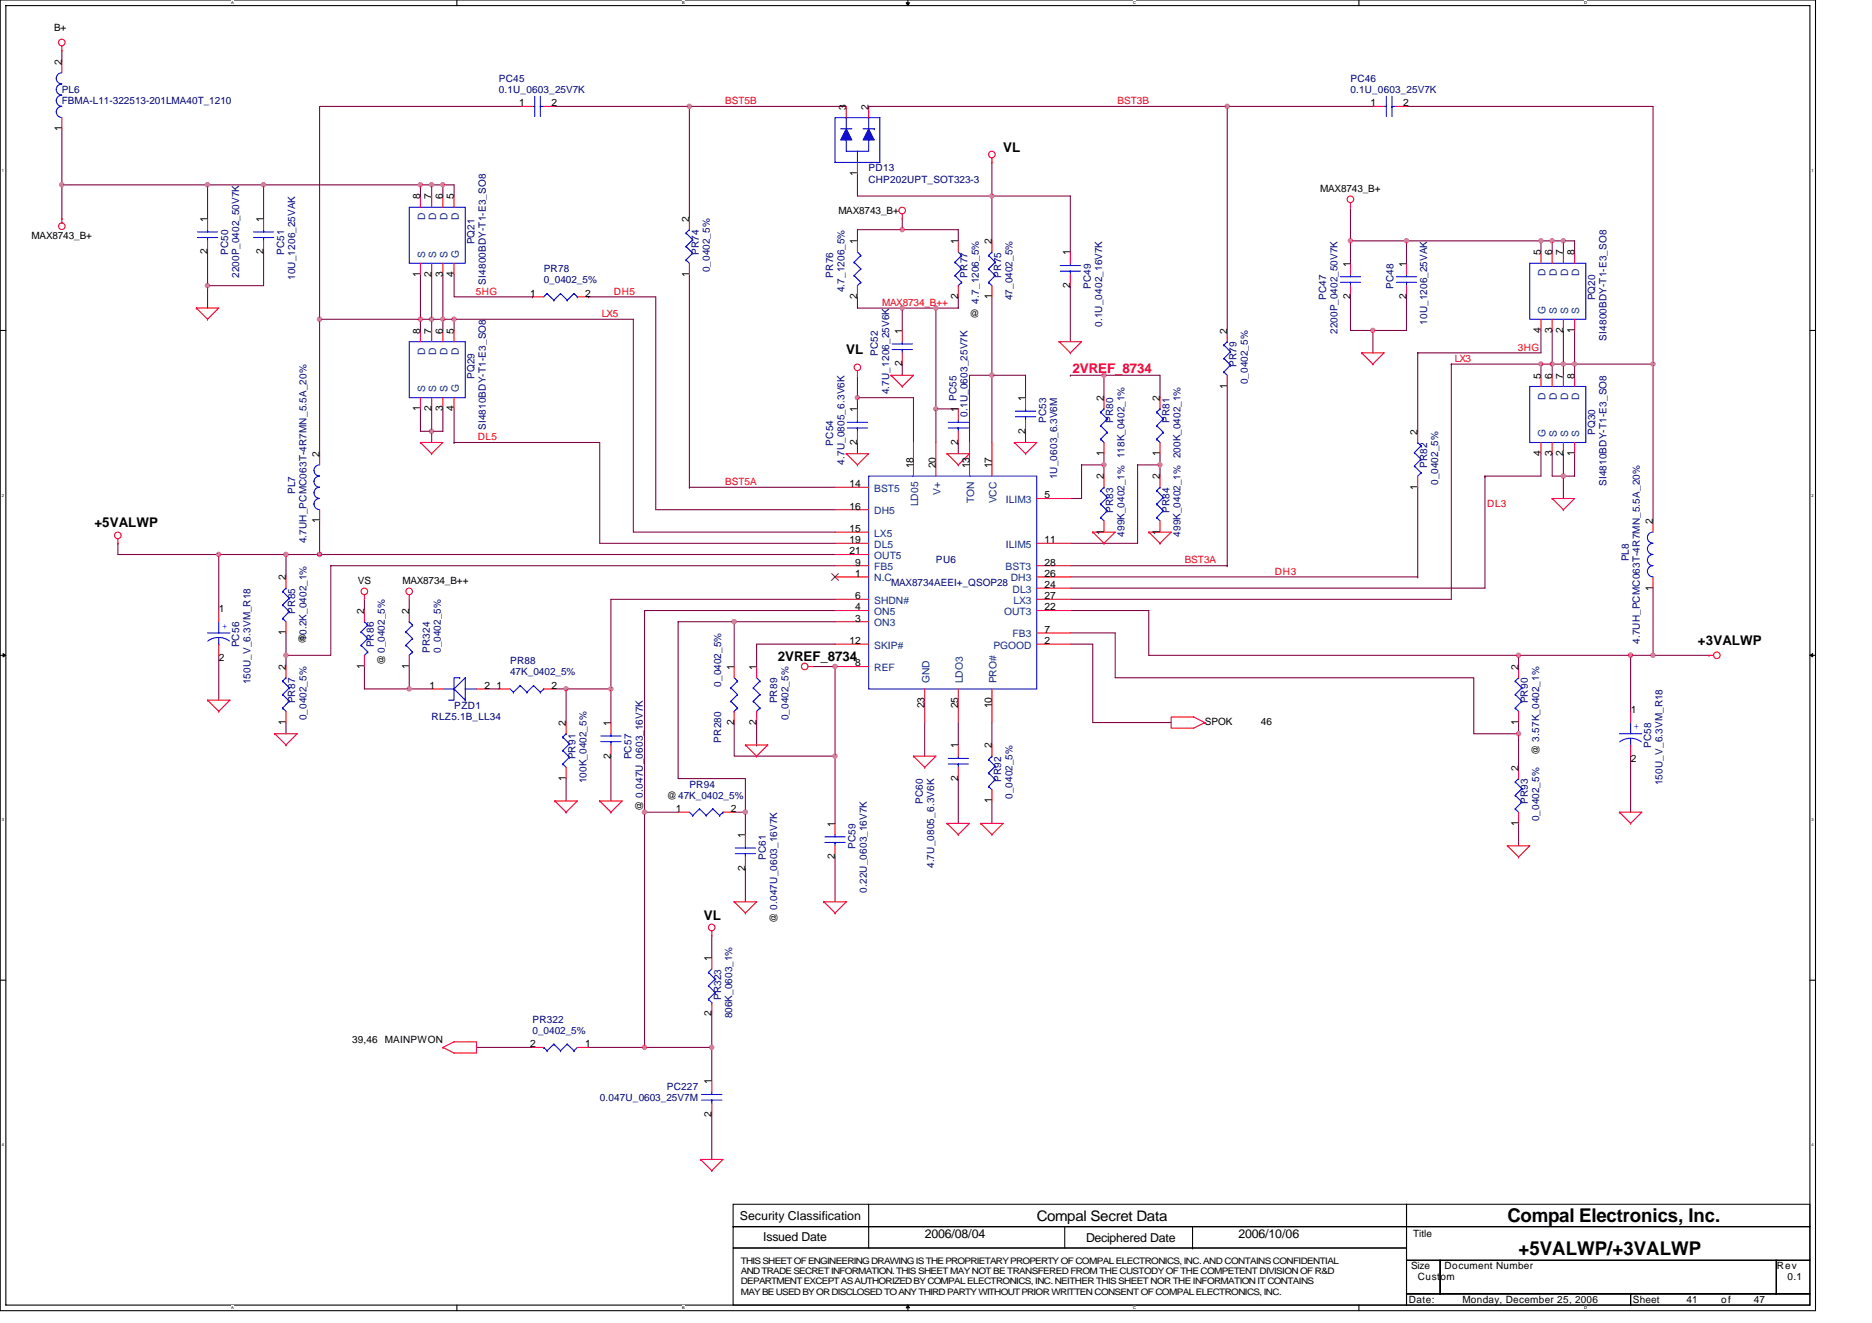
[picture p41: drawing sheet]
<svg xmlns="http://www.w3.org/2000/svg" width="297mm" height="210mm" viewBox="0 0 297 210" stroke-linecap="round" stroke-linejoin="round" font-family="sans-serif">
<defs><g id="words">
<g font-size="3">
<text x="239.2" y="193.9">Compal Electronics, Inc.</text>
<text x="241" y="199.3">+5VALWP/+3VALWP</text>
</g>
<text font-size="2.3" x="164.5" y="193.7">Compal Secret Data</text>
<g font-size="2.1">
<text x="159.2" y="24.2">VL</text>
<text x="134.3" y="56.2">VL</text>
<text x="15" y="83.6">+5VALWP</text>
<text x="123.4" y="104.9">2VREF_8734</text>
<text x="269.4" y="102.4">+3VALWP</text>
<text x="111.7" y="146">VL</text>
</g>
<text font-size="2.1" fill="#f00" x="170.2" y="59.2">2VREF_8734</text>
<g font-size="1.9">
<text x="117.4" y="193.6">Security Classification</text>
<text x="121.1" y="197">Issued Date</text>
<text x="146.7" y="196.4">2006/08/04</text>
<text x="172.3" y="197.2">Deciphered Date</text>
<text x="196.5" y="196.4">2006/10/06</text>
</g>
<g font-size="1.6">
<text x="8.6" y="5">B+</text>
<text x="9.8" y="10.3" transform="rotate(-90 9.8 10.3)">2</text>
<text x="82.4" y="16.9">1</text>
<text x="87.5" y="16.9">2</text>
<text x="134.3" y="17.4" transform="rotate(-90 134.3 17.4)">3</text>
<text x="137.8" y="17.4" transform="rotate(-90 137.8 17.4)">2</text>
<text x="217.5" y="16.9">1</text>
<text x="222.6" y="16.9">2</text>
<text x="9.8" y="20.8" transform="rotate(-90 9.8 20.8)">1</text>
<text x="136" y="27.9" transform="rotate(-90 136 27.9)">1</text>
<text x="32.9" y="35.2" transform="rotate(-90 32.9 35.2)">1</text>
<text x="41.8" y="35.2" transform="rotate(-90 41.8 35.2)">1</text>
<text x="66.7" y="31.6" transform="rotate(-90 66.7 31.6)">8</text>
<text x="68.5" y="31.6" transform="rotate(-90 68.5 31.6)">7</text>
<text x="70.2" y="31.6" transform="rotate(-90 70.2 31.6)">6</text>
<text x="72" y="31.6" transform="rotate(-90 72 31.6)">5</text>
<text x="109.4" y="35.2" transform="rotate(-90 109.4 35.2)">2</text>
<text x="133" y="34">MAX8743_B+</text>
<text x="209.5" y="30.4">MAX8743_B+</text>
<text x="5" y="37.9">MAX8743_B+</text>
<text x="32.9" y="40.4" transform="rotate(-90 32.9 40.4)">2</text>
<text x="41.8" y="40.4" transform="rotate(-90 41.8 40.4)">2</text>
<text x="136" y="38.8" transform="rotate(-90 136 38.8)">1</text>
<text x="152" y="38.8" transform="rotate(-90 152 38.8)">1</text>
<text x="157.4" y="38.8" transform="rotate(-90 157.4 38.8)">2</text>
<text x="169.8" y="40.5" transform="rotate(-90 169.8 40.5)">1</text>
<text x="244.5" y="40.5" transform="rotate(-90 244.5 40.5)">5</text>
<text x="246.3" y="40.5" transform="rotate(-90 246.3 40.5)">6</text>
<text x="248" y="40.5" transform="rotate(-90 248 40.5)">7</text>
<text x="249.8" y="40.5" transform="rotate(-90 249.8 40.5)">8</text>
<text x="66.7" y="43.9" transform="rotate(-90 66.7 43.9)">1</text>
<text x="68.5" y="43.9" transform="rotate(-90 68.5 43.9)">2</text>
<text x="70.2" y="43.9" transform="rotate(-90 70.2 43.9)">3</text>
<text x="72" y="43.9" transform="rotate(-90 72 43.9)">4</text>
<text x="84.1" y="47.1">1</text>
<text x="92.9" y="47.1">2</text>
<text x="109.4" y="43.9" transform="rotate(-90 109.4 43.9)">1</text>
<text x="136" y="47.5" transform="rotate(-90 136 47.5)">2</text>
<text x="152" y="47.5" transform="rotate(-90 152 47.5)">2</text>
<text x="157.4" y="47.5" transform="rotate(-90 157.4 47.5)">1</text>
<text x="169.8" y="45.7" transform="rotate(-90 169.8 45.7)">2</text>
<text x="214.3" y="47.5" transform="rotate(-90 214.3 47.5)">2</text>
<text x="214.3" y="42.3" transform="rotate(-90 214.3 42.3)">1</text>
<text x="223.2" y="47.5" transform="rotate(-90 223.2 47.5)">2</text>
<text x="223.2" y="42.3" transform="rotate(-90 223.2 42.3)">1</text>
<text x="66.7" y="53" transform="rotate(-90 66.7 53)">8</text>
<text x="68.5" y="53" transform="rotate(-90 68.5 53)">7</text>
<text x="70.2" y="53" transform="rotate(-90 70.2 53)">6</text>
<text x="72" y="53" transform="rotate(-90 72 53)">5</text>
<text x="143.1" y="53" transform="rotate(-90 143.1 53)">1</text>
<text x="153.8" y="50.3">@</text>
<text x="194.7" y="53" transform="rotate(-90 194.7 53)">2</text>
<text x="244.5" y="52.8" transform="rotate(-90 244.5 52.8)">4</text>
<text x="246.3" y="52.8" transform="rotate(-90 246.3 52.8)">3</text>
<text x="248" y="52.8" transform="rotate(-90 248 52.8)">2</text>
<text x="249.8" y="52.8" transform="rotate(-90 249.8 52.8)">1</text>
<text x="143.1" y="58.2" transform="rotate(-90 143.1 58.2)">2</text>
<text x="66.7" y="65.3" transform="rotate(-90 66.7 65.3)">1</text>
<text x="68.5" y="65.3" transform="rotate(-90 68.5 65.3)">2</text>
<text x="70.2" y="65.3" transform="rotate(-90 70.2 65.3)">3</text>
<text x="72" y="65.3" transform="rotate(-90 72 65.3)">4</text>
<text x="136" y="65.4" transform="rotate(-90 136 65.4)">1</text>
<text x="152" y="65.4" transform="rotate(-90 152 65.4)">1</text>
<text x="162.7" y="63.6" transform="rotate(-90 162.7 63.6)">1</text>
<text x="175.2" y="63.6" transform="rotate(-90 175.2 63.6)">2</text>
<text x="184" y="63.6" transform="rotate(-90 184 63.6)">2</text>
<text x="194.7" y="61.7" transform="rotate(-90 194.7 61.7)">1</text>
<text x="244.5" y="60.1" transform="rotate(-90 244.5 60.1)">5</text>
<text x="246.3" y="60.1" transform="rotate(-90 246.3 60.1)">6</text>
<text x="248" y="60.1" transform="rotate(-90 248 60.1)">7</text>
<text x="249.8" y="60.1" transform="rotate(-90 249.8 60.1)">8</text>
<text x="136" y="70.6" transform="rotate(-90 136 70.6)">2</text>
<text x="152" y="70.6" transform="rotate(-90 152 70.6)">2</text>
<text x="162.7" y="68.8" transform="rotate(-90 162.7 68.8)">2</text>
<text x="224.9" y="69" transform="rotate(-90 224.9 69)">2</text>
<text x="50.7" y="72.5" transform="rotate(-90 50.7 72.5)">2</text>
<text x="134.8" y="77.3">14</text>
<text x="144.9" y="74.3" transform="rotate(-90 144.9 74.3)">18</text>
<text x="148.5" y="74.3" transform="rotate(-90 148.5 74.3)">20</text>
<text x="153.8" y="74.3" transform="rotate(-90 153.8 74.3)">13</text>
<text x="157.4" y="74.3" transform="rotate(-90 157.4 74.3)">17</text>
<text x="175.2" y="76.1" transform="rotate(-90 175.2 76.1)">2</text>
<text x="175.2" y="72.4" transform="rotate(-90 175.2 72.4)">1</text>
<text x="184" y="76.1" transform="rotate(-90 184 76.1)">2</text>
<text x="184" y="72.4" transform="rotate(-90 184 72.4)">1</text>
<text x="224.9" y="77.7" transform="rotate(-90 224.9 77.7)">1</text>
<text x="244.5" y="72.4" transform="rotate(-90 244.5 72.4)">4</text>
<text x="246.3" y="72.4" transform="rotate(-90 246.3 72.4)">3</text>
<text x="248" y="72.4" transform="rotate(-90 248 72.4)">2</text>
<text x="249.8" y="72.4" transform="rotate(-90 249.8 72.4)">1</text>
<text x="50.7" y="83.1" transform="rotate(-90 50.7 83.1)">1</text>
<text x="134.8" y="80.9">16</text>
<text x="165.8" y="79.1">5</text>
<text x="262.3" y="83.2" transform="rotate(-90 262.3 83.2)">2</text>
<text x="134.8" y="84.4">15</text>
<text x="134.8" y="86.2">19</text>
<text x="134.8" y="88">21</text>
<text x="135.7" y="89.8">9</text>
<text x="165.8" y="86.2">11</text>
<text x="165.8" y="89.8">28</text>
<text x="175.2" y="84.8" transform="rotate(-90 175.2 84.8)">1</text>
<text x="184" y="84.8" transform="rotate(-90 184 84.8)">1</text>
<text x="45.4" y="92.1" transform="rotate(-90 45.4 92.1)">2</text>
<text x="56.8" y="92.6">VS</text>
<text x="63.9" y="92.6">MAX8734_B++</text>
<text x="135.7" y="95.1">6</text>
<text x="135.7" y="91.5">1</text>
<text x="165.8" y="91.5">26</text>
<text x="165.8" y="95.1">27</text>
<text x="165.8" y="93.3">24</text>
<text x="262.3" y="93.7" transform="rotate(-90 262.3 93.7)">1</text>
<text x="34.7" y="97.1">1</text>
<text x="45.4" y="100.8" transform="rotate(-90 45.4 100.8)">1</text>
<text x="47.2" y="101.9">@</text>
<text x="57.8" y="97.4" transform="rotate(-90 57.8 97.4)">2</text>
<text x="64.9" y="97.4" transform="rotate(-90 64.9 97.4)">2</text>
<text x="135.7" y="96.9">4</text>
<text x="135.7" y="98.7">3</text>
<text x="165.8" y="96.9">22</text>
<text x="165.8" y="100.4">7</text>
<text x="34.7" y="104.9">2</text>
<text x="45.4" y="106.3" transform="rotate(-90 45.4 106.3)">2</text>
<text x="57.8" y="106.2" transform="rotate(-90 57.8 106.2)">1</text>
<text x="61.1" y="105.6" transform="rotate(-90 61.1 105.6)">@ 0_0402_5%</text>
<text x="64.9" y="106.2" transform="rotate(-90 64.9 106.2)">1</text>
<text x="116.5" y="106.3" transform="rotate(-90 116.5 106.3)">1</text>
<text x="120" y="106.3" transform="rotate(-90 120 106.3)">1</text>
<text x="134.8" y="102.2">12</text>
<text x="135.7" y="105.8">8</text>
<text x="165.8" y="102.2">2</text>
<text x="240.9" y="106.3" transform="rotate(-90 240.9 106.3)">2</text>
<text x="68.1" y="109.3">1</text>
<text x="76.9" y="109.3">2</text>
<text x="78.8" y="109.3">1</text>
<text x="87.5" y="109.3">2</text>
<text x="146.7" y="112.4" transform="rotate(-90 146.7 112.4)">23</text>
<text x="152" y="112.4" transform="rotate(-90 152 112.4)">25</text>
<text x="157.4" y="112.4" transform="rotate(-90 157.4 112.4)">10</text>
<text x="258.8" y="113.1">1</text>
<text x="45.4" y="115.1" transform="rotate(-90 45.4 115.1)">1</text>
<text x="89.8" y="115.2" transform="rotate(-90 89.8 115.2)">2</text>
<text x="96.9" y="115.2" transform="rotate(-90 96.9 115.2)">1</text>
<text x="116.5" y="115.1" transform="rotate(-90 116.5 115.1)">2</text>
<text x="120" y="115.1" transform="rotate(-90 120 115.1)">2</text>
<text x="152" y="118.8" transform="rotate(-90 152 118.8)">1</text>
<text x="157.4" y="118.8" transform="rotate(-90 157.4 118.8)">2</text>
<text x="191.2" y="115">SPOK</text>
<text x="200.1" y="115">46</text>
<text x="240.9" y="115.1" transform="rotate(-90 240.9 115.1)">1</text>
<text x="244.2" y="119.8" transform="rotate(-90 244.2 119.8)">@ 3.57K_0402_1%</text>
<text x="89.8" y="124" transform="rotate(-90 89.8 124)">1</text>
<text x="96.9" y="120.4" transform="rotate(-90 96.9 120.4)">2</text>
<text x="152" y="124" transform="rotate(-90 152 124)">2</text>
<text x="240.9" y="122.3" transform="rotate(-90 240.9 122.3)">2</text>
<text x="258.8" y="120.9">2</text>
<text x="102" y="128.7" transform="rotate(-90 102 128.7)">@ 0.047U_0603_16V7K</text>
<text x="105.8" y="126.8">@47K_0402_5%</text>
<text x="107.2" y="128.9">1</text>
<text x="116" y="128.9">2</text>
<text x="132.5" y="131.2" transform="rotate(-90 132.5 131.2)">1</text>
<text x="157.4" y="127.5" transform="rotate(-90 157.4 127.5)">1</text>
<text x="240.9" y="131.1" transform="rotate(-90 240.9 131.1)">1</text>
<text x="118.3" y="133" transform="rotate(-90 118.3 133)">1</text>
<text x="132.5" y="136.4" transform="rotate(-90 132.5 136.4)">2</text>
<text x="118.3" y="138.2" transform="rotate(-90 118.3 138.2)">2</text>
<text x="123.3" y="146.5" transform="rotate(-90 123.3 146.5)">@ 0.047U_0603_16V7K</text>
<text x="112.9" y="152.5" transform="rotate(-90 112.9 152.5)">1</text>
<text x="112.9" y="161.3" transform="rotate(-90 112.9 161.3)">2</text>
<text x="55.9" y="165.5">39,46 MAINPWON</text>
<text x="84.1" y="166.2">2</text>
<text x="92.9" y="166.2">1</text>
<text x="112.9" y="172.1" transform="rotate(-90 112.9 172.1)">1</text>
<text x="112.9" y="177.3" transform="rotate(-90 112.9 177.3)">2</text>
<text x="224.2" y="196.3">Title</text>
<text x="223.9" y="201.4">Size</text>
<text x="225" y="203.2">Custom</text>
<text x="229.2" y="201.4">Document Number</text>
<text x="281.9" y="201.4">Rev</text>
<text x="283.7" y="203.2">0.1</text>
<text x="223.5" y="206.8">Date:</text>
<text x="232.1" y="206.8">Monday, December 25, 2006</text>
<text x="259.1" y="206.8">Sheet</text>
<text x="267.6" y="206.8">41</text>
<text x="273.1" y="206.8">of</text>
<text x="278.3" y="206.8">47</text>
</g>
<g font-size="1.6" fill="#000080">
<text x="9.8" y="14.8">PL6</text>
<text x="9.8" y="16.5">FBMA-L11-322513-201LMA40T_1210</text>
<text x="79.2" y="13">PC45</text>
<text x="79.2" y="14.8">0.1U_0603_25V7K</text>
<text x="214.3" y="13">PC46</text>
<text x="214.3" y="14.8">0.1U_0603_25V7K</text>
<text x="137.8" y="27.2">PD13</text>
<text x="137.8" y="29">CHP202UPT_SOT323-3</text>
<text x="36.2" y="40.5" transform="rotate(-90 36.2 40.5)">PC50</text>
<text x="45.1" y="40.5" transform="rotate(-90 45.1 40.5)">PC51</text>
<text x="75.3" y="38.8" transform="rotate(-90 75.3 38.8)">PQ21</text>
<text x="110.9" y="40.5" transform="rotate(-90 110.9 40.5)">PR74</text>
<text x="38" y="44.1" transform="rotate(-90 38 44.1)">2200P_0402_50V7K</text>
<text x="46.9" y="44.4" transform="rotate(-90 46.9 44.4)">10U_1206_25VAK</text>
<text x="77.1" y="45.2" transform="rotate(-90 77.1 45.2)">SI4800BDY-T1-E3_SO8</text>
<text x="86.3" y="43.2">PR78</text>
<text x="86.3" y="45">0_0402_5%</text>
<text x="112.6" y="43.2" transform="rotate(-90 112.6 43.2)">0_0402_5%</text>
<text x="132.2" y="44.1" transform="rotate(-90 132.2 44.1)">PR76</text>
<text x="134" y="46.4" transform="rotate(-90 134 46.4)">4.7_1206_5%</text>
<text x="153.5" y="44.1" transform="rotate(-90 153.5 44.1)">PR77</text>
<text x="158.9" y="44.1" transform="rotate(-90 158.9 44.1)">PR75</text>
<text x="160.7" y="47.6" transform="rotate(-90 160.7 47.6)">47_0402_5%</text>
<text x="173.1" y="45.9" transform="rotate(-90 173.1 45.9)">PC49</text>
<text x="210.4" y="47.6" transform="rotate(-90 210.4 47.6)">PC47</text>
<text x="221.1" y="45.9" transform="rotate(-90 221.1 45.9)">PC48</text>
<text x="253.1" y="47.6" transform="rotate(-90 253.1 47.6)">PQ20</text>
<text x="155.3" y="48.2" transform="rotate(-90 155.3 48.2)">4.7_1206_5%</text>
<text x="174.9" y="51.9" transform="rotate(-90 174.9 51.9)">0.1U_0402_16V7K</text>
<text x="212.2" y="53" transform="rotate(-90 212.2 53)">2200P_0402_50V7K</text>
<text x="226.4" y="51.6" transform="rotate(-90 226.4 51.6)">10U_1206_25VAK</text>
<text x="139.3" y="56.5" transform="rotate(-90 139.3 56.5)">PC52</text>
<text x="196.2" y="58.3" transform="rotate(-90 196.2 58.3)">PR79</text>
<text x="254.9" y="54.1" transform="rotate(-90 254.9 54.1)">SI4800BDY-T1-E3_SO8</text>
<text x="75.3" y="60.1" transform="rotate(-90 75.3 60.1)">PQ29</text>
<text x="141.1" y="62.6" transform="rotate(-90 141.1 62.6)">4.7U_1206_25V6K</text>
<text x="151.8" y="63.6" transform="rotate(-90 151.8 63.6)">PC55</text>
<text x="198" y="61" transform="rotate(-90 198 61)">0_0402_5%</text>
<text x="77.1" y="68.3" transform="rotate(-90 77.1 68.3)">SI4810BDY-T1-E3_SO8</text>
<text x="132.2" y="70.8" transform="rotate(-90 132.2 70.8)">PC54</text>
<text x="153.5" y="66.1" transform="rotate(-90 153.5 66.1)">0.1U_0603_25V7K</text>
<text x="166" y="67.2" transform="rotate(-90 166 67.2)">PC53</text>
<text x="176.7" y="67.2" transform="rotate(-90 176.7 67.2)">PR80</text>
<text x="185.5" y="67.2" transform="rotate(-90 185.5 67.2)">PR81</text>
<text x="253.1" y="69" transform="rotate(-90 253.1 69)">PQ30</text>
<text x="134" y="73.8" transform="rotate(-90 134 73.8)">4.7U_0805_6.3V6K</text>
<text x="167.8" y="76.1" transform="rotate(-90 167.8 76.1)">1U_0603_6.3V6M</text>
<text x="226.4" y="74.3" transform="rotate(-90 226.4 74.3)">PR82</text>
<text x="228.2" y="77" transform="rotate(-90 228.2 77)">0_0402_5%</text>
<text x="254.9" y="77.2" transform="rotate(-90 254.9 77.2)">SI4810BDY-T1-E3_SO8</text>
<text x="46.9" y="78.4" transform="rotate(-90 46.9 78.4)">PL7</text>
<text x="176.7" y="81.4" transform="rotate(-90 176.7 81.4)">PR83</text>
<text x="185.5" y="81.4" transform="rotate(-90 185.5 81.4)">PR84</text>
<text x="48.6" y="86.2" transform="rotate(-90 48.6 86.2)">4.7UH_PCMC063T-4R7MN_5.5A_20%</text>
<text x="148.5" y="89.4">PU6</text>
<text x="178.4" y="85.2" transform="rotate(-90 178.4 85.2)">499K_0402_1% 118K_0402_1%</text>
<text x="187.3" y="85.2" transform="rotate(-90 187.3 85.2)">499K_0402_1% 200K_0402_1%</text>
<text x="258.4" y="89.1" transform="rotate(-90 258.4 89.1)">PL8</text>
<text x="141.4" y="93">MAX8734AEEI+_QSOP28</text>
<text x="46.9" y="97.4" transform="rotate(-90 46.9 97.4)">PR85</text>
<text x="48.6" y="101.7" transform="rotate(-90 48.6 101.7)">10.2K_0402_1%</text>
<text x="38" y="102.8" transform="rotate(-90 38 102.8)">PC56</text>
<text x="59.3" y="102.8" transform="rotate(-90 59.3 102.8)">PR86</text>
<text x="68.2" y="103.7" transform="rotate(-90 68.2 103.7)">PR324</text>
<text x="70" y="103.7" transform="rotate(-90 70 103.7)">0_0402_5%</text>
<text x="80.9" y="105.4">PR88</text>
<text x="80.9" y="107.2">47K_0402_5%</text>
<text x="260.2" y="102.2" transform="rotate(-90 260.2 102.2)">4.7UH_PCMC063T-4R7MN_5.5A_20%</text>
<text x="39.7" y="108.6" transform="rotate(-90 39.7 108.6)">150U_V_6.3VM_R18</text>
<text x="46.9" y="111.7" transform="rotate(-90 46.9 111.7)">PR87</text>
<text x="72" y="112.5">PZD1</text>
<text x="114.4" y="109" transform="rotate(-90 114.4 109)">0_0402_5%</text>
<text x="123.3" y="111.7" transform="rotate(-90 123.3 111.7)">PR89</text>
<text x="242.4" y="111.7" transform="rotate(-90 242.4 111.7)">PR90</text>
<text x="48.6" y="114.3" transform="rotate(-90 48.6 114.3)">0_0402_5%</text>
<text x="68.5" y="114.3">RLZ5.1B_LL34</text>
<text x="114.4" y="117.9" transform="rotate(-90 114.4 117.9)">PR280</text>
<text x="125.1" y="114.3" transform="rotate(-90 125.1 114.3)">0_0402_5%</text>
<text x="262" y="118.8" transform="rotate(-90 262 118.8)">PC58</text>
<text x="91.3" y="120.5" transform="rotate(-90 91.3 120.5)">PR91</text>
<text x="93.1" y="124.3" transform="rotate(-90 93.1 124.3)">100K_0402_5%</text>
<text x="100.2" y="120.5" transform="rotate(-90 100.2 120.5)">PC57</text>
<text x="109.4" y="125">PR94</text>
<text x="158.9" y="124.1" transform="rotate(-90 158.9 124.1)">PR92</text>
<text x="263.8" y="124.6" transform="rotate(-90 263.8 124.6)">150U_V_6.3VM_R18</text>
<text x="146.4" y="127.7" transform="rotate(-90 146.4 127.7)">PC60</text>
<text x="160.7" y="126.8" transform="rotate(-90 160.7 126.8)">0_0402_5%</text>
<text x="242.4" y="127.7" transform="rotate(-90 242.4 127.7)">PR93</text>
<text x="244.2" y="130.3" transform="rotate(-90 244.2 130.3)">0_0402_5%</text>
<text x="121.5" y="136.5" transform="rotate(-90 121.5 136.5)">PC61</text>
<text x="135.8" y="134.8" transform="rotate(-90 135.8 134.8)">PC59</text>
<text x="148.2" y="137.8" transform="rotate(-90 148.2 137.8)">4.7U_0805_6.3V6K</text>
<text x="137.5" y="141.7" transform="rotate(-90 137.5 141.7)">0.22U_0603_16V7K</text>
<text x="114.4" y="158.8" transform="rotate(-90 114.4 158.8)">PR323</text>
<text x="116.2" y="161.6" transform="rotate(-90 116.2 161.6)">806K_0603_1%</text>
<text x="84.5" y="162.3">PR322</text>
<text x="84.5" y="164.1">0_0402_5%</text>
<text x="105.8" y="173">PC227</text>
<text x="95.2" y="174.8">0.047U_0603_25V7M</text>
</g>
<g font-size="1.6" fill="#f00">
<text x="115.1" y="16.5">BST5B</text>
<text x="177.3" y="16.5">BST3B</text>
<text x="75.5" y="46.8">5HG</text>
<text x="97.4" y="46.8">DH5</text>
<text x="95.5" y="50.3">LX5</text>
<text x="140" y="48.5">MAX8734_B++</text>
<text x="230.8" y="57.4">LX3</text>
<text x="240.9" y="55.6">3HG</text>
<text x="75.8" y="69.9">DL5</text>
<text x="115.1" y="77">BST5A</text>
<text x="236" y="80.5">DL3</text>
<text x="188" y="89.4">BST3A</text>
<text x="202.3" y="91.2">DH3</text>
</g>
<g font-size="1.6" fill="#004080">
<text x="67.5" y="35" transform="rotate(-90 67.5 35)">D</text>
<text x="69.2" y="35" transform="rotate(-90 69.2 35)">D</text>
<text x="71" y="35" transform="rotate(-90 71 35)">D</text>
<text x="72.8" y="35" transform="rotate(-90 72.8 35)">D</text>
<text x="67.5" y="40.9" transform="rotate(-90 67.5 40.9)">S</text>
<text x="69.2" y="40.9" transform="rotate(-90 69.2 40.9)">S</text>
<text x="71" y="40.9" transform="rotate(-90 71 40.9)">S</text>
<text x="72.8" y="40.9" transform="rotate(-90 72.8 40.9)">G</text>
<text x="245.3" y="43.9" transform="rotate(-90 245.3 43.9)">D</text>
<text x="247" y="43.9" transform="rotate(-90 247 43.9)">D</text>
<text x="248.8" y="43.9" transform="rotate(-90 248.8 43.9)">D</text>
<text x="250.6" y="43.9" transform="rotate(-90 250.6 43.9)">D</text>
<text x="245.3" y="49.8" transform="rotate(-90 245.3 49.8)">G</text>
<text x="247" y="49.8" transform="rotate(-90 247 49.8)">S</text>
<text x="248.8" y="49.8" transform="rotate(-90 248.8 49.8)">S</text>
<text x="250.6" y="49.8" transform="rotate(-90 250.6 49.8)">S</text>
<text x="67.5" y="56.3" transform="rotate(-90 67.5 56.3)">D</text>
<text x="69.2" y="56.3" transform="rotate(-90 69.2 56.3)">D</text>
<text x="71" y="56.3" transform="rotate(-90 71 56.3)">D</text>
<text x="72.8" y="56.3" transform="rotate(-90 72.8 56.3)">D</text>
<text x="67.5" y="62.2" transform="rotate(-90 67.5 62.2)">S</text>
<text x="69.2" y="62.2" transform="rotate(-90 69.2 62.2)">S</text>
<text x="71" y="62.2" transform="rotate(-90 71 62.2)">S</text>
<text x="72.8" y="62.2" transform="rotate(-90 72.8 62.2)">G</text>
<text x="245.3" y="63.4" transform="rotate(-90 245.3 63.4)">D</text>
<text x="247" y="63.4" transform="rotate(-90 247 63.4)">D</text>
<text x="248.8" y="63.4" transform="rotate(-90 248.8 63.4)">D</text>
<text x="250.6" y="63.4" transform="rotate(-90 250.6 63.4)">D</text>
<text x="245.3" y="69.3" transform="rotate(-90 245.3 69.3)">G</text>
<text x="247" y="69.3" transform="rotate(-90 247 69.3)">S</text>
<text x="248.8" y="69.3" transform="rotate(-90 248.8 69.3)">S</text>
<text x="250.6" y="69.3" transform="rotate(-90 250.6 69.3)">S</text>
<text x="138.7" y="78.1">BST5</text>
<text x="138.7" y="81.6">DH5</text>
<text x="145.7" y="80.4" transform="rotate(-90 145.7 80.4)">LD05</text>
<text x="149.2" y="78.5" transform="rotate(-90 149.2 78.5)">V+</text>
<text x="154.6" y="79.9" transform="rotate(-90 154.6 79.9)">TON</text>
<text x="158.1" y="79.9" transform="rotate(-90 158.1 79.9)">VCC</text>
<text x="159.6" y="79.8">ILIM3</text>
<text x="138.7" y="85.2">LX5</text>
<text x="138.7" y="87">DL5</text>
<text x="138.7" y="88.7">OUT5</text>
<text x="159.6" y="87">ILIM5</text>
<text x="138.7" y="90.5">FB5</text>
<text x="138.7" y="95.8">SHDN#</text>
<text x="138.7" y="92.3">N.C.</text>
<text x="159.6" y="90.5">BST3</text>
<text x="160.4" y="92.3">DH3</text>
<text x="160.7" y="94.1">DL3</text>
<text x="160.8" y="95.8">LX3</text>
<text x="138.7" y="97.6">ON5</text>
<text x="138.7" y="99.4">ON3</text>
<text x="159.3" y="97.6">OUT3</text>
<text x="160.7" y="101.2">FB3</text>
<text x="138.7" y="103">SKIP#</text>
<text x="138.7" y="106.5">REF</text>
<text x="157.6" y="103">PGOOD</text>
<text x="147.5" y="108.5" transform="rotate(-90 147.5 108.5)">GND</text>
<text x="152.8" y="108.5" transform="rotate(-90 152.8 108.5)">LDO3</text>
<text x="158.1" y="108.5" transform="rotate(-90 158.1 108.5)">PRO#</text>
</g>
<g font-size="1.6" fill="#00f">
<text x="35.2" y="99.8">+</text>
<text x="259.3" y="115.8">+</text>
</g>
<g font-size="1.4">
<text x="117.6" y="200.6">THIS SHEET OF ENGINEERING DRAWING IS THE PROPRIETARY PROPERTY OF COMPAL ELECTRONICS, INC. AND CONTAINS CONFIDENTIAL</text>
<text x="117.6" y="202.2">AND TRADE SECRET INFORMATION. THIS SHEET MAY NOT BE TRANSFERED FROM THE CUSTODY OF THE COMPETENT DIVISION OF R&amp;D</text>
<text x="117.6" y="203.8">DEPARTMENT EXCEPT AS AUTHORIZED BY COMPAL ELECTRONICS, INC. NEITHER THIS SHEET NOR THE INFORMATION IT CONTAINS</text>
<text x="117.6" y="205.5">MAY BE USED BY OR DISCLOSED TO ANY THIRD PARTY WITHOUT PRIOR WRITTEN CONSENT OF COMPAL ELECTRONICS, INC.</text>
</g>
<g font-size=".6">
<text x="36.7" y=".7">A</text>
<text x="108.3" y=".7">B</text>
<text x="179.8" y=".7">C</text>
<text x="251.4" y=".7">D</text>
<text x=".3" y="27.2">1</text>
<text x="287.4" y="27.2">1</text>
<text x=".3" y="78.8">2</text>
<text x="287.4" y="78.8">2</text>
<text x=".3" y="130.4">3</text>
<text x="287.4" y="130.4">3</text>
<text x=".3" y="181.9">4</text>
<text x="287.4" y="181.9">4</text>
<text x="36.7" y="207.8">A</text>
<text x="108.3" y="207.8">B</text>
<text x="179.8" y="207.8">C</text>
<text x="251.4" y="207.8">D</text>
</g>
</g></defs>
<path d="M0 0h288.1v208h-288.1zM.9 .9h286.3v206.2h-286.3z" fill="none" stroke="#000" stroke-width=".17"/>
<g fill="#fff">
<path d="M36.7 .1h.4v.7h-.4z"/>
<path d="M36.7 207.2h.4v.7h-.4z"/>
</g>
<path d="M72.5 0v.9M72.5 207.1v.9" fill="none" stroke="#000" stroke-width=".17"/>
<g fill="#fff">
<path d="M108.3 .1h.4v.7h-.4z"/>
<path d="M108.3 207.2h.4v.7h-.4z"/>
</g>
<path d="M144.1 0v.9M144.1 207.1v.9" fill="none" stroke="#000" stroke-width=".17"/>
<path d="M143.8 .4h.5l-.2 .5zM144.1 207.1l.2 .5h-.5z" fill="#000" stroke="#000" stroke-width=".16"/>
<g fill="#fff">
<path d="M179.8 .1h.5v.7h-.5z"/>
<path d="M179.8 207.2h.5v.7h-.5z"/>
</g>
<path d="M215.6 0v.9M215.6 207.1v.9" fill="none" stroke="#000" stroke-width=".17"/>
<g fill="#fff">
<path d="M251.4 .1h.4v.7h-.4z"/>
<path d="M251.4 207.2h.4v.7h-.4z"/>
<path d="M.3 26.7h.3v.7h-.3z"/>
<path d="M287.4 26.7h.4v.7h-.4z"/>
<path d="M.3 78.2h.3v.7h-.3z"/>
<path d="M287.4 78.2h.4v.7h-.4z"/>
</g>
<path d="M0 52.5h.9M287.2 52.5h.9" fill="none" stroke="#000" stroke-width=".17"/>
<g fill="#fff">
<path d="M.3 129.8h.3v.7h-.3z"/>
<path d="M287.4 129.8h.4v.7h-.4z"/>
</g>
<path d="M0 104h.9M287.2 104h.9" fill="none" stroke="#000" stroke-width=".17"/>
<path d="M.5 103.7l.4 .3-.4 .3zM287.2 104l.4-.3v.6z" fill="#000" stroke="#000" stroke-width=".16"/>
<g fill="#fff">
<path d="M.3 181.4h.3v.7h-.3z"/>
<path d="M287.4 181.4h.4v.7h-.4z"/>
</g>
<g fill="none" stroke="#000" stroke-width=".17">
<path d="M0 155.6h.9M287.2 155.6h.9M116.3 191.1h106.9v3.6h-106.9zM116.3 194.7h106.9v3.4h-106.9zM116.3 198.1h106.9v9h-106.9zM137.8 194.7h.1M137.8 194.7v3.4M137.8 191.1v3.6M168.9 194.7v3.4M189.2 198.1h.1M189.2 194.7v3.4M223.2 191.1h64v3.6h-64z"/>
<path d="M223.2 194.7h64v5.3h-64zM223.2 200h5.3v5.4h-5.3zM223.2 205.4h35.5v1.7h-35.5zM228.5 200h53.4v5.4h-53.4zM258.7 205.4h28.5v1.7h-28.5zM281.9 200h5.3v5.4h-5.3z"/>
</g>
<g fill="none" stroke="#800040" stroke-width=".17">
<path d="M9.8 8v1.8M82.7 16.9h-32v33.8M88.1 16.9h21.3M109.4 16.9v17.8M109.4 16.9h.1M109.4 16.9h24.9M137.8 16.9h.1M137.8 16.9h56.9M194.7 16.9v35.6M194.7 16.9h23.1M223.2 16.9h39.1v40.9M9.8 20.4v8.9"/>
<path d="M9.8 29.3h32M9.8 29.3v5.4M32.9 29.3v5.4M41.8 29.3v5.4M41.8 29.3h24.9v1.8M66.7 29.3h1.8v1.8M68.5 29.3h1.8v1.8M70.3 29.3h1.7v1.8M136.1 27.6v3.5h21.3M143.2 34.7v1.7M143.2 36.4h-7.1v1.8M143.2 36.4h8.9v1.8"/>
<path d="M157.4 31.1h12.4v8.9M157.4 31.1v7.1M157.4 25.8v5.3M214.3 32.9v5.3M214.3 38.2v3.6M214.3 38.2h8.9M223.2 38.2v3.6M223.2 38.2h21.3v1.8M244.5 38.2h1.8v1.8M246.3 38.2h1.8v1.8M248.1 38.2h1.7v1.8M32.9 40v5.3"/>
<path d="M32.9 45.3v3.6M41.8 40v5.3h-8.9M50.7 50.7v21.3M50.7 50.7h16M66.7 43.6v7.1M66.7 50.7v1.8M66.7 50.7h1.8M68.5 43.6v7.1M68.5 50.7v1.8M68.5 50.7h1.8M70.3 43.6v7.1M70.3 50.7v1.8"/>
<path d="M70.3 50.7h1.7M72 50.7h28.5v33.8h32M72 50.7h.1M72 43.6v3.5h12.5M72 50.7v1.8M84.5 47.1h.1M93.4 47.1h10.7v33.8h28.4M93.4 47.1h.1M109.4 43.6v33.7M136.1 59.6v5.3M136.1 47.1v1.8h7.1M143.2 57.8v1.8"/>
<path d="M143.2 48.9h5.3M143.2 48.9v3.6M143.2 48.9h.1M148.5 48.9v16M152.1 47.1v1.8h-3.6M157.4 47.1v12.5M157.4 59.6v10.6M157.4 59.6h-3.6v10.6M157.4 59.6h5.3v3.5M169.8 45.3v8.9M169.8 59.6h.1M169.8 59.6h5.4"/>
<path d="M175.2 59.6h8.9v3.5M175.2 59.6v3.5M214.3 47.1v5.4h3.5M217.8 52.5v3.5M223.2 47.1v5.4h-5.4M225 56v12.5M225 56h.1M230.3 57.8v37.3h-60.5M230.3 57.8h.1M230.3 57.8h14.2M244.5 52.5v3.5h-19.5M244.5 59.6v-1.8h1.8v1.8"/>
<path d="M246.3 52.5v5.3h1.8M248.1 52.5v5.3M248.1 57.8h1.7M248.1 57.8v1.8M249.8 52.5v5.3M249.8 57.8v1.8M249.8 57.8h12.5M262.3 57.8v24.9M66.7 64.9v3.6h1.8M68.5 68.5v1.7M68.5 64.9v3.6M70.3 64.9v3.6h-1.8"/>
<path d="M72 70.2h23.2v16h37.3M72 70.2h.1M72 64.9v5.3M109.4 77.3h.1M109.4 77.3h23.1M136.1 63.1h8.8v7.1M136.1 70.2v1.8M148.5 64.9v5.3M148.5 64.9h3.6M152.1 70.2v1.8M162.7 68.5v1.7M175.2 73.8v1.8"/>
<path d="M175.2 73.8h-3.6v5.3h-1.8M175.2 72v1.8M184.1 73.8h-3.6v12.4h-10.7M184.1 73.8v1.8M184.1 72v1.8M194.7 61.3v28.5M225 77.3v14.3M235.6 75.6v17.7h-65.8M235.6 75.6h.1M244.5 72v3.6h-8.9M246.3 72v3.6h1.8M248.1 72v3.6"/>
<path d="M248.1 75.6v3.5M249.8 72v3.6h-1.7M18.7 86.2v1.8h16v8.9M34.7 88h10.7M45.4 88h5.3M45.4 88v3.6M50.7 82.7v5.3M50.7 88h81.8M57.8 95.1v1.8M64.9 95.1v1.8M116.5 98.7h16M132.5 96.9h-30.2v32"/>
<path d="M132.5 95.1h-35.6v14.2M132.5 89.8h-80v14.2h-7.1M169.8 96.9h12.5v7.1h58.7M169.8 89.8h24.9M169.8 91.6h55.2M194.7 89.8h.1M225 91.6h.1M262.3 93.3v10.7M34.7 104v7.1M45.4 114.7v1.8M45.4 100.5v5.3M57.8 105.8v3.5h7.1v-3.5"/>
<path d="M64.9 109.3h3.6M77.4 109.3h1.8M88.1 109.3h1.7v5.4M89.8 109.3h7.1M96.9 109.3v5.4M116.5 105.8v-7.1h-8.9v24.9h10.7v5.3M120.1 118.2h.1M120.1 114.7v3.5M128.9 105.8h3.6v14.2h-16v-5.3M132.5 102.2h-12.4v3.6M146.7 114.7v5.3M152.1 114.7v3.5"/>
<path d="M157.4 114.7v3.5M169.8 100.5h7.2v7.1h56.8v8.9h7.2M169.8 102.2h3.6v12.5h12.4M241 104v1.8M241 114.7v1.8M241 104h17.7M241 116.5v5.3M258.7 104v8.9M258.7 104h3.6M262.3 104h8.9M89.8 123.6v3.5M96.9 120v7.1"/>
<path d="M102.3 128.9h5.3M102.3 128.9v37.3M116.5 128.9h1.8v3.6M118.3 137.8v5.3M132.5 120v10.7M132.5 136v7.1M152.1 123.6v7.1M157.4 127.1v3.6M241 130.7v3.5M258.7 120v8.9M112.9 148.5v3.5M75.6 166.2h8.9"/>
<path d="M93.4 166.2h8.9M102.3 166.2h10.6M112.9 176.9v7.1M112.9 160.9v10.7"/>
</g>
<g fill="none" stroke="#f00" stroke-width=".17">
<path d="M9.8 8h.1M9.8 7.3v.7M9.8 9.8v1.8M9.8 18.7v1.7M82.7 16.9h1.8M86.3 16.9h1.8M134.3 16.9v1.8M137.8 16.9v1.8M217.8 16.9h1.8M221.4 16.9h1.8M9.8 34.7h.1M9.8 34.7v.7"/>
<path d="M32.9 34.7v1.7M32.9 38.2v1.8M41.8 34.7v1.7M41.8 38.2v1.8M66.7 31.1v1.8M68.5 31.1v1.8M70.3 31.1v1.8M72 31.1v1.8M109.4 34.7v1.7M136.1 25.8v1.8M136.1 38.2v1.8M143.2 34.7h.1"/>
<path d="M143.2 34v.7M152.1 38.2v1.8M157.4 25.8h.1M157.4 25.1v.7M157.4 38.2v1.8M214.3 32.9h.1M214.3 32.2v.7M31.2 48.9h3.5l-1.8 1.8M31.2 48.9h.1M31.2 48.9l1.7 1.8M32.9 50.7h.1M66.7 41.8v1.8"/>
<path d="M66.7 52.5v1.7M68.5 41.8v1.8M68.5 52.5v1.7M70.3 41.8v1.8M70.3 52.5v1.7M72 41.8v1.8M72 52.5v1.7M84.5 47.1h1.8M91.6 47.1h1.8M109.4 41.8v1.8M136.1 59.6h.1M136.1 45.3v1.8"/>
<path d="M136.1 58.8v.8M141.4 59.6h3.5l-1.7 1.7M141.4 59.6h.1M141.4 59.6l1.8 1.7M143.2 52.5v1.7M143.2 56v1.8M152.1 45.3v1.8M157.4 45.3v1.8M168.1 54.2h3.5l-1.8 1.8M168.1 54.2h.1M168.1 54.2l1.7 1.8M169.8 56h.1"/>
<path d="M169.8 40v1.8M169.8 43.6v1.7M194.7 52.5v1.7M194.7 59.6v1.7M214.3 41.8v1.8M214.3 45.3v1.8M216.1 56h3.5l-1.8 1.8M216.1 56h.1M216.1 56l1.7 1.8M217.8 57.8h.1M223.2 41.8v1.8M223.2 45.3v1.8"/>
<path d="M244.5 40v1.8M244.5 50.7v1.8M244.5 59.6v1.7M246.3 40v1.8M246.3 50.7v1.8M246.3 59.6v1.7M248.1 40v1.8M248.1 50.7v1.8M248.1 59.6v1.7M249.8 40v1.8M249.8 50.7v1.8M249.8 59.6v1.7"/>
<path d="M50.7 72v1.8M66.7 70.2h3.6l-1.8 1.8M66.7 70.2h.1M66.7 70.2l1.8 1.8M66.7 63.1v1.8M68.5 72h.1M68.5 63.1v1.8M70.3 63.1v1.8M72 63.1v1.8M132.5 77.3h5.3M134.3 72h3.5l-1.7 1.8M134.3 72h.1"/>
<path d="M134.3 72l1.8 1.8M136.1 73.8h.1M136.1 64.9v1.8M136.1 68.5v1.7M143.2 61.3h.1M144.9 70.2v5.4M148.5 70.2v5.4M150.3 72h3.5l-1.7 1.8M150.3 72h.1M150.3 72l1.8 1.8M152.1 73.8h.1M152.1 64.9v1.8"/>
<path d="M152.1 68.5v1.7M153.8 70.2v5.4M157.4 70.2v5.4M160.9 70.2h3.6l-1.8 1.8M160.9 70.2h.1M160.9 70.2l1.8 1.8M162.7 72h.1M162.7 63.1v1.8M162.7 66.7v1.8M164.5 79.1h5.3M175.2 63.1v1.8M175.2 70.2v1.8"/>
<path d="M175.2 75.6v1.7M184.1 63.1v1.8M184.1 70.2v1.8M184.1 75.6v1.7M225 68.5v1.7M225 75.6v1.7M244.5 70.2v1.8M246.3 79.1h3.5l-1.7 1.8M246.3 79.1h.1M246.3 79.1l1.8 1.8M246.3 70.2v1.8M248.1 70.2v1.8"/>
<path d="M249.8 70.2v1.8M18.7 86.2h.1M18.7 85.5v.7M34.7 96.9v1.8M45.4 91.6v1.7M45.4 98.7v1.8M50.7 80.9v1.8M57.8 94.4v.7M57.8 96.9v1.8M64.9 94.4v.7M64.9 96.9v1.8M132.5 84.5h5.3"/>
<path d="M132.5 86.2h5.3M132.5 80.9h5.3M132.5 88h5.3M132.5 89.8h5.3M132.5 95.1h5.3M132.5 96.9h5.3M132.5 91.6h5.3M132.5 98.7h5.3M164.5 86.2h5.3M164.5 89.8h5.3M164.5 95.1h5.3M164.5 96.9h5.3"/>
<path d="M164.5 91.6h5.3M164.5 93.3h5.3M173.4 84.5h3.6l-1.8 1.7M173.4 84.5h.1M173.4 84.5l1.8 1.7M175.2 86.2h.1M175.2 82.7v1.8M182.3 84.5h3.5l-1.7 1.7M182.3 84.5h.1M182.3 84.5l1.8 1.7M184.1 86.2h.1M184.1 82.7v1.8"/>
<path d="M248.1 80.9h.1M262.3 82.7v1.8M262.3 91.6v1.7M32.9 111.1h3.6l-1.8 1.8M32.9 111.1h.1M32.9 111.1l1.8 1.8M34.7 112.9h.1M34.7 102.2v1.8M43.6 116.5h3.6l-1.8 1.7M43.6 116.5h.1M43.6 116.5l1.8 1.7M45.4 118.2h.1"/>
<path d="M45.4 105.8v1.8M45.4 112.9v1.8M57.8 104v1.8M64.9 104v1.8M68.5 109.3h1.8M75.6 109.3h1.8M79.2 109.3h1.7M86.3 109.3h1.8M89.8 114.7v1.8M96.9 114.7v1.8M96.9 118.2v1.8M116.5 105.8v1.8"/>
<path d="M116.5 112.9v1.8M118.3 118.2h3.5l-1.7 1.8M118.3 118.2h.1M118.3 118.2l1.8 1.8M120.1 105.8v1.8M120.1 112.9v1.8M128.2 105.8h.7M132.5 102.2h5.3M132.5 105.8h5.3M146.7 109.3v5.4M152.1 109.3v5.4M152.1 118.2v1.8"/>
<path d="M157.4 109.3v5.4M157.4 118.2v1.8M164.5 100.5h5.3M164.5 102.2h5.3M185.8 113.8h3.6l1.8 .9-1.8 .9h-3.6zM191.2 114.7h.1M241 105.8v1.8M241 112.9v1.8M258.7 112.9v1.8M258.7 118.2v1.8M271.2 104h.1M271.2 104h.7"/>
<path d="M88.1 127.1h3.5l-1.8 1.8M88.1 127.1h.1M88.1 127.1l1.7 1.8M89.8 128.9h.1M89.8 121.8v1.8M95.2 127.1h3.5l-1.8 1.8M95.2 127.1h.1M95.2 127.1l1.7 1.8M96.9 128.9h.1M107.6 128.9h1.8M114.7 128.9h1.8M118.3 132.5v1.7"/>
<path d="M118.3 136v1.8M120.1 120h.1M132.5 130.7v1.8M132.5 134.2v1.8M144.9 120h3.6l-1.8 1.8M144.9 120h.1M144.9 120l1.8 1.8M146.7 121.8h.1M150.3 130.7h3.5l-1.7 1.8M150.3 130.7h.1M150.3 130.7l1.8 1.8M152.1 132.5h.1"/>
<path d="M152.1 121.8v1.8M155.6 130.7h3.6l-1.8 1.8M155.6 130.7h.1M155.6 130.7l1.8 1.8M157.4 132.5h.1M157.4 125.3v1.8M239.2 134.2h3.5l-1.7 1.8M239.2 134.2h.1M239.2 134.2l1.8 1.8M241 136h.1M241 121.8v1.8M241 128.9v1.8"/>
<path d="M257 128.9h3.5l-1.8 1.8M257 128.9h.1M257 128.9l1.7 1.8M258.7 130.7h.1M112.9 148.5h.1M112.9 147.7v.8M112.9 152v1.8M112.9 159.1v1.8M116.5 143.1h3.6l-1.8 1.8M116.5 143.1h.1M116.5 143.1l1.8 1.8M118.3 144.9h.1"/>
<path d="M130.7 143.1h3.6l-1.8 1.8M130.7 143.1h.1M130.7 143.1l1.8 1.8M132.5 144.9h.1M70.3 166.2l1.7-.8h3.6v1.7h-3.6zM70.3 166.2h.1M84.5 166.2h1.8M91.6 166.2h1.8M112.9 171.6v1.8M112.9 175.1v1.8M111.2 184h3.5l-1.8 1.8M111.2 184h.1"/>
<path d="M111.2 184l1.7 1.8M112.9 185.8h.1"/>
<circle cx="9.8" cy="6.7" r=".52"/>
<circle cx="9.8" cy="35.9" r=".52"/>
<circle cx="143.2" cy="33.4" r=".52"/>
<circle cx="157.4" cy="24.5" r=".52"/>
<circle cx="214.3" cy="31.6" r=".52"/>
<circle cx="136" cy="58.3" r=".52"/>
<circle cx="18.7" cy="85" r=".52"/>
<circle cx="57.8" cy="93.9" r=".52"/>
<circle cx="64.9" cy="93.9" r=".52"/>
<circle cx="127.7" cy="105.8" r=".52"/>
<circle cx="272.4" cy="104" r=".52"/>
<circle cx="112.9" cy="147.2" r=".52"/>
</g>
<g fill="none" stroke="#00f" stroke-width=".17">
<path d="M9.8 16.9a.88 .88 0 0 0-.9 .9 .88 .88 0 0 0 .9 .8M9.8 15.1a.88 .88 0 0 0-.9 .9 .88 .88 0 0 0 .9 .9M9.8 11.6a.88 .88 0 0 0-.9 .8 .88 .88 0 0 0 .9 .9 .89 .89 0 0 0-.9 .9 .89 .89 0 0 0 .9 .9M84.5 16.9h.4M84.9 15.3v3.2M85.7 15.3v3.2M85.7 16.9h.1M85.7 16.9h.6M132.5 18.7h7.1v7.1h-7.1zM134.3 18.7v1.7M137.8 18.7v1.7M219.6 16.9h.4"/>
<path d="M220 15.3v3.2M220.9 15.3v3.2M220.9 16.9h.1M220.9 16.9h.5M31.3 37.7h3.2M31.3 36.8h3.2M32.9 36.4v.4M32.9 37.7h.1M32.9 37.7v.5M40.2 37.7h3.2M40.2 36.8h3.2M41.8 36.4v.4"/>
<path d="M41.8 37.7h.1M41.8 37.7v.5M64.9 32.9h8.9v8.9h-8.9zM108.9 39.1h.1M108.9 37h.1M108.9 39.1l1 1.1M108.9 37l1 1.1M109.4 36.4h.1M109.4 36.4l-.5 .6M109.9 38.1h.1M109.9 38.1l-1 1M133.4 20.4h1.8"/>
<path d="M134.3 20.4h.1M134.3 22.2v1.8h1.8M136.1 24v1.8M136.9 20.4h1.8M137.8 22.2v1.8h-1.7M138.7 20.4h.1M64.9 54.2h8.9v8.9h-8.9zM86.8 46.6h.1M86.8 46.6l-.5 .5M86.8 46.6l1.1 1M87.9 47.6h.1M88.9 46.6h.1"/>
<path d="M88.9 46.6l-1 1M88.9 46.6l1.1 1M90 47.6h.1M91.1 46.6h.1M91.1 46.6l-1.1 1M91.1 46.6l.5 .5M91.6 47.1h.1M108.9 41.3h.1M108.9 41.3l.5 .5M109.9 40.2h.1M109.9 40.2l-1 1.1M135.5 41.6h.1"/>
<path d="M135.5 43.7h.1M135.5 41.6l1.1 1.1M135.5 43.7l1.1 1.1M136.1 45.3h.1M136.1 40l.5 .5M136.6 40.5h.1M136.6 42.7h.1M136.6 44.8h.1M136.6 40.5l-1.1 1.1M136.6 42.7l-1.1 1M136.6 44.8l-.5 .5M141.6 55.5h3.2"/>
<path d="M141.6 54.6h3.2M143.2 54.2v.4M143.2 55.5h.1M143.2 55.5v.5M151.5 41.6h.1M151.5 43.7h.1M151.5 41.6l1.1 1.1M151.5 43.7l1.1 1.1M152.1 45.3h.1M152.1 40l.5 .5M152.6 40.5h.1M152.6 42.7h.1"/>
<path d="M152.6 44.8h.1M152.6 40.5l-1.1 1.1M152.6 42.7l-1.1 1M152.6 44.8l-.5 .5M156.9 44.8h.1M156.9 42.7h.1M156.9 40.5h.1M156.9 44.8l.5 .5M156.9 42.7l1 1M156.9 40.5l1 1.1M157.4 40h.1M157.4 40l-.5 .5"/>
<path d="M157.9 43.7h.1M157.9 41.6h.1M157.9 43.7l-1 1.1M157.9 41.6l-1 1.1M168.2 43h3.2M168.2 42.1h3.2M169.8 41.8v.3M169.8 43h.1M169.8 43v.6M194.2 59h.1M194.2 56.9h.1M194.2 54.8h.1"/>
<path d="M194.2 59l.5 .6M194.2 56.9l1.1 1.1M194.2 54.8l1.1 1M194.7 54.2h.1M194.7 54.2l-.5 .6M195.3 58h.1M195.3 55.8h.1M195.3 55.8l-1.1 1.1M195.3 58l-1.1 1M212.7 44.8h3.2M212.7 43.9h3.2M214.3 43.6v.3"/>
<path d="M214.3 44.8h.1M214.3 44.8v.5M221.6 44.8h3.2M221.6 43.9h3.2M223.2 43.6v.3M223.2 44.8h.1M223.2 44.8v.5M242.7 41.8h8.9v8.9h-8.9zM50.7 79.1a.88 .88 0 0 0-.9 .9 .88 .88 0 0 0 .9 .9M50.7 77.3a.88 .88 0 0 0-.9 .9 .88 .88 0 0 0 .9 .9M50.7 73.8a.88 .88 0 0 0-.9 .9 .88 .88 0 0 0 .9 .8M50.7 75.6a.88 .88 0 0 0-.9 .8 .88 .88 0 0 0 .9 .9"/>
<path d="M134.4 67.9h3.3M134.4 67h3.3M136.1 66.7v.3M136.1 67.9h.1M136.1 67.9v.6M137.8 75.6h26.7v33.7h-26.7zM150.4 67.9h3.3M150.4 67h3.3M152.1 66.7v.3M152.1 67.9h.1M152.1 67.9v.6M161.1 66.1h3.2"/>
<path d="M161.1 65.3h3.2M162.7 64.9v.4M162.7 66.1h.1M162.7 66.1v.6M174.6 77.9h.1M174.6 69.7h.1M174.6 67.6h.1M174.6 65.4h.1M174.6 77.9l1.1 1.1M174.6 69.7l.6 .5M174.6 67.6l1.1 1M174.6 65.4l1.1 1.1"/>
<path d="M175.2 77.3h.1M175.2 64.9h.1M175.2 77.3l-.6 .6M175.2 64.9l-.6 .5M175.7 79h.1M175.7 68.6h.1M175.7 66.5h.1M175.7 79l-1.1 1M175.7 68.6l-1.1 1.1M175.7 66.5l-1.1 1.1M183.5 69.7h.1M183.5 67.6h.1"/>
<path d="M183.5 65.4h.1M183.5 77.9h.1M183.5 69.7l.6 .5M183.5 67.6l1.1 1M183.5 65.4l1.1 1.1M183.5 77.9l1.1 1.1M184.1 64.9h.1M184.1 77.3h.1M184.1 64.9l-.6 .5M184.1 77.3l-.6 .6M184.6 68.6h.1M184.6 66.5h.1"/>
<path d="M184.6 79h.1M184.6 68.6l-1.1 1.1M184.6 66.5l-1.1 1.1M184.6 79l-1.1 1M224.4 74h.1M224.4 71.8h.1M224.4 74l1.1 1M224.4 71.8l1.1 1.1M225 70.2h.1M225 70.2l.5 .6M225.5 75h.1M225.5 72.9h.1"/>
<path d="M225.5 70.8h.1M225.5 75l-.5 .6M225.5 72.9l-1.1 1.1M225.5 70.8l-1.1 1M242.7 61.3h8.9v8.9h-8.9zM34.7 98.7v1.8M44.8 98.1h.1M44.8 96h.1M44.8 93.9h.1M44.8 98.1l.6 .6M44.8 96l1.1 1.1M44.8 93.9l1.1 1.1"/>
<path d="M45.4 93.3h.1M45.4 93.3l-.6 .6M45.9 97.1h.1M45.9 95h.1M45.9 97.1l-1.1 1M45.9 95l-1.1 1M57.8 98.7h.1M57.8 98.7l.6 .5M58.4 99.2h.1M58.4 99.2l-1.1 1.1M64.9 98.7h.1M64.9 98.7l.6 .5"/>
<path d="M65.5 99.2h.1M65.5 99.2l-1.1 1.1M174.6 82.1h.1M174.6 80h.1M174.6 82.1l.6 .6M174.6 80l1.1 1.1M175.7 81.1h.1M175.7 81.1l-1.1 1M183.5 82.1h.1M183.5 80h.1M183.5 82.1l.6 .6M183.5 80l1.1 1.1"/>
<path d="M184.6 81.1h.1M184.6 81.1l-1.1 1M262.3 88a.89 .89 0 0 0-.9 .9 .89 .89 0 0 0 .9 .9 .88 .88 0 0 0-.9 .9 .88 .88 0 0 0 .9 .8M262.3 84.5a.88 .88 0 0 0-.9 .8 .88 .88 0 0 0 .9 .9M262.3 86.2a.88 .88 0 0 0-.9 .9 .88 .88 0 0 0 .9 .9M32.9 100.5h3.6M33 101.7a2.86 2.86 0 0 1 3.4 0M34.7 102.2h.1M34.7 101.2v1M44.8 112.4h.1M44.8 110.2h.1M44.8 108.1h.1"/>
<path d="M44.8 112.4l.6 .5M44.8 110.2l1.1 1.1M44.8 108.1l1.1 1.1M45.4 107.6h.1M45.4 107.6l-.6 .5M45.9 111.3h.1M45.9 109.2h.1M45.9 111.3l-1.1 1.1M45.9 109.2l-1.1 1M57.3 102.4h.1M57.3 100.3h.1M57.3 102.4l1.1 1.1"/>
<path d="M57.3 100.3l1.1 1M58.4 103.5h.1M58.4 101.3h.1M58.4 103.5l-.6 .5M58.4 101.3l-1.1 1.1M64.4 102.4h.1M64.4 100.3h.1M64.4 102.4l1.1 1.1M64.4 100.3l1.1 1M65.5 103.5h.1M65.5 101.3h.1M65.5 103.5l-.6 .5"/>
<path d="M65.5 101.3l-1.1 1.1M70.3 109.3h1.7M72 109.3l1.8-1.7v3.5M72 109.3h.1M72 109.3l1.8 1.8M72.9 107.6h-.9v3.5h-.8M72.9 107.6h.1M73.8 111.1h.1M73.8 109.3h1.8M80.9 109.3l.6 .6M81.5 109.9h.1M82.5 108.8h.1"/>
<path d="M82.5 108.8l-1 1.1M82.5 108.8l1.1 1.1M83.6 109.9h.1M84.7 108.8h.1M84.7 108.8l-1.1 1.1M84.7 108.8l1 1.1M85.7 109.9h.1M86.3 109.3h.1M86.3 109.3l-.6 .6M89.3 119.1h.1M89.3 117h.1M89.3 119.1l1.1 1.1"/>
<path d="M89.3 117l1.1 1.1M89.8 116.5h.1M89.8 116.5l-.5 .5M90.4 118.1h.1M90.4 118.1l-1.1 1M95.3 117.7h3.2M95.3 116.8h3.2M96.9 116.5v.3M96.9 117.7h.1M96.9 117.7v.5M116 109.2h.1M116 111.3h.1"/>
<path d="M116 109.2l1 1M116 111.3l1 1.1M116.5 112.9h.1M116.5 107.6l.5 .5M117 108.1h.1M117 110.2h.1M117 112.4h.1M117 108.1l-1 1.1M117 110.2l-1 1.1M117 112.4l-.5 .5M119.5 109.2h.1M119.5 111.3h.1"/>
<path d="M119.5 109.2l1.1 1M119.5 111.3l1.1 1.1M120.1 112.9h.1M120.1 107.6l.5 .5M120.6 108.1h.1M120.6 110.2h.1M120.6 112.4h.1M120.6 108.1l-1.1 1.1M120.6 110.2l-1.1 1.1M120.6 112.4l-.5 .5M240.4 112.4h.1M240.4 110.2h.1"/>
<path d="M240.4 108.1h.1M240.4 112.4l.6 .5M240.4 110.2l1.1 1.1M240.4 108.1l1.1 1.1M241 107.6h.1M241 107.6l-.6 .5M241.5 111.3h.1M241.5 109.2h.1M241.5 111.3l-1.1 1.1M241.5 109.2l-1.1 1M257 116.5h3.5M258.7 117.2l1.1 .2 .6 .4"/>
<path d="M258.7 117.2l-1.1 .2-.6 .4M258.7 114.7v1.8M258.7 118.2h.1M258.7 117.2v1M89.3 121.3h.1M89.3 121.3l.5 .5M90.4 120.2h.1M90.4 120.2l-1.1 1.1M109.4 128.9l.5 .5M109.9 129.4h.1M111 128.4h.1M111 128.4l-1.1 1"/>
<path d="M111 128.4l1.1 1M112.1 129.4h.1M113.1 128.4h.1M113.1 128.4l-1 1M113.1 128.4l1.1 1M114.2 129.4h.1M114.7 128.9h.1M114.7 128.9l-.5 .5M116.7 135.5h3.2M116.7 134.6h3.2M118.3 134.2v.4M118.3 135.5h.1"/>
<path d="M118.3 135.5v.5M130.9 133.7h3.2M130.9 132.8h3.2M132.5 132.5v.3M132.5 133.7h.1M132.5 133.7v.5M150.4 121.3h3.3M150.4 120.4h3.3M152.1 120v.4M152.1 121.3h.1M152.1 121.3v.5M156.9 124.8h.1"/>
<path d="M156.9 122.7h.1M156.9 120.5h.1M156.9 124.8l.5 .5M156.9 122.7l1 1M156.9 120.5l1 1.1M157.4 120h.1M157.4 120l-.5 .5M157.9 123.7h.1M157.9 121.6h.1M157.9 123.7l-1 1.1M157.9 121.6l-1 1.1M240.4 128.4h.1"/>
<path d="M240.4 126.2h.1M240.4 124.1h.1M240.4 128.4l.6 .5M240.4 126.2l1.1 1.1M240.4 124.1l1.1 1.1M241 123.6h.1M241 123.6l-.6 .5M241.5 127.3h.1M241.5 125.2h.1M241.5 127.3l-1.1 1.1M241.5 125.2l-1.1 1M112.4 154.3h.1"/>
<path d="M112.4 156.5h.1M112.4 158.6h.1M112.4 154.3l1.1 1.1M112.4 156.5l1.1 1M112.4 158.6l.5 .5M112.9 159.1h.1M112.9 153.8l-.5 .5M113.5 155.4h.1M113.5 157.5h.1M113.5 155.4l-1.1 1.1M113.5 157.5l-1.1 1.1M86.3 166.2h.1"/>
<path d="M86.3 166.2l.5 .6M86.8 166.8h.1M87.9 165.7h.1M87.9 165.7l1 1.1M87.9 165.7l-1.1 1.1M88.9 166.8h.1M90 165.7h.1M90 165.7l1.1 1.1M90 165.7l-1.1 1.1M91.1 166.8h.1M91.6 166.2l-.5 .6M111.3 174.6h3.3"/>
<path d="M111.3 173.7h3.3M112.9 173.4v.3M112.9 174.6h.1M112.9 174.6v.5"/>
</g>
<path d="M132 91l1.1 1.1M133 91l-1.1 1.1" fill="none" stroke="#804000" stroke-width=".16"/>
<g fill="#00f" stroke="#00f" stroke-width=".17">
<path d="M137.8 20.4l.9 1.8h-1.8z" fill-rule="evenodd"/>
<path d="M134.3 20.4l.9 1.8h-1.8z" fill-rule="evenodd"/>
</g>
<g fill="#f0f" stroke="#f0f" stroke-width=".17">
<circle cx="118.3" cy="128.9" r=".35"/>
<circle cx="262.3" cy="104" r=".35"/>
<circle cx="50.7" cy="88" r=".35"/>
<circle cx="175.2" cy="73.8" r=".35"/>
<circle cx="45.4" cy="88" r=".35"/>
<circle cx="34.7" cy="88" r=".35"/>
<circle cx="72" cy="50.7" r=".35"/>
<circle cx="96.9" cy="109.3" r=".35"/>
<circle cx="157.4" cy="59.5" r=".35"/>
<circle cx="240.9" cy="104" r=".35"/>
<circle cx="194.7" cy="16.9" r=".35"/>
<circle cx="240.9" cy="116.4" r=".35"/>
<circle cx="109.4" cy="16.9" r=".35"/>
<circle cx="258.7" cy="104" r=".35"/>
<circle cx="102.3" cy="166.2" r=".35"/>
<circle cx="102.3" cy="128.9" r=".35"/>
<circle cx="89.8" cy="109.3" r=".35"/>
<circle cx="70.3" cy="29.3" r=".35"/>
<circle cx="9.8" cy="29.3" r=".35"/>
<circle cx="143.2" cy="36.4" r=".35"/>
<circle cx="248.1" cy="38.2" r=".35"/>
<circle cx="136" cy="63.1" r=".35"/>
<circle cx="157.4" cy="31.1" r=".35"/>
<circle cx="175.2" cy="59.5" r=".35"/>
<circle cx="32.9" cy="29.3" r=".35"/>
<circle cx="214.3" cy="38.2" r=".35"/>
<circle cx="246.3" cy="38.2" r=".35"/>
<circle cx="244.5" cy="38.2" r=".35"/>
<circle cx="223.2" cy="38.2" r=".35"/>
<circle cx="249.8" cy="57.8" r=".35"/>
<circle cx="246.3" cy="57.8" r=".35"/>
<circle cx="248.1" cy="57.8" r=".35"/>
<circle cx="244.5" cy="57.8" r=".35"/>
<circle cx="262.3" cy="57.8" r=".35"/>
<circle cx="68.5" cy="29.3" r=".35"/>
<circle cx="66.7" cy="29.3" r=".35"/>
<circle cx="41.8" cy="29.3" r=".35"/>
<circle cx="70.3" cy="50.7" r=".35"/>
<circle cx="66.7" cy="50.7" r=".35"/>
<circle cx="68.5" cy="50.7" r=".35"/>
<circle cx="50.7" cy="50.7" r=".35"/>
<circle cx="45.4" cy="104" r=".35"/>
<circle cx="248.1" cy="75.6" r=".35"/>
<circle cx="112.9" cy="166.2" r=".35"/>
<circle cx="116.5" cy="98.7" r=".35"/>
<circle cx="132.5" cy="120" r=".35"/>
<circle cx="132.5" cy="105.8" r=".35"/>
<circle cx="148.5" cy="48.9" r=".35"/>
<circle cx="148.5" cy="64.9" r=".35"/>
<circle cx="143.2" cy="48.9" r=".35"/>
<circle cx="64.9" cy="109.3" r=".35"/>
<circle cx="184" cy="73.8" r=".35"/>
<circle cx="217.8" cy="52.4" r=".35"/>
<circle cx="68.5" cy="68.4" r=".35"/>
<circle cx="32.9" cy="45.3" r=".35"/>
</g>
<use href="#words"/>
</svg>
